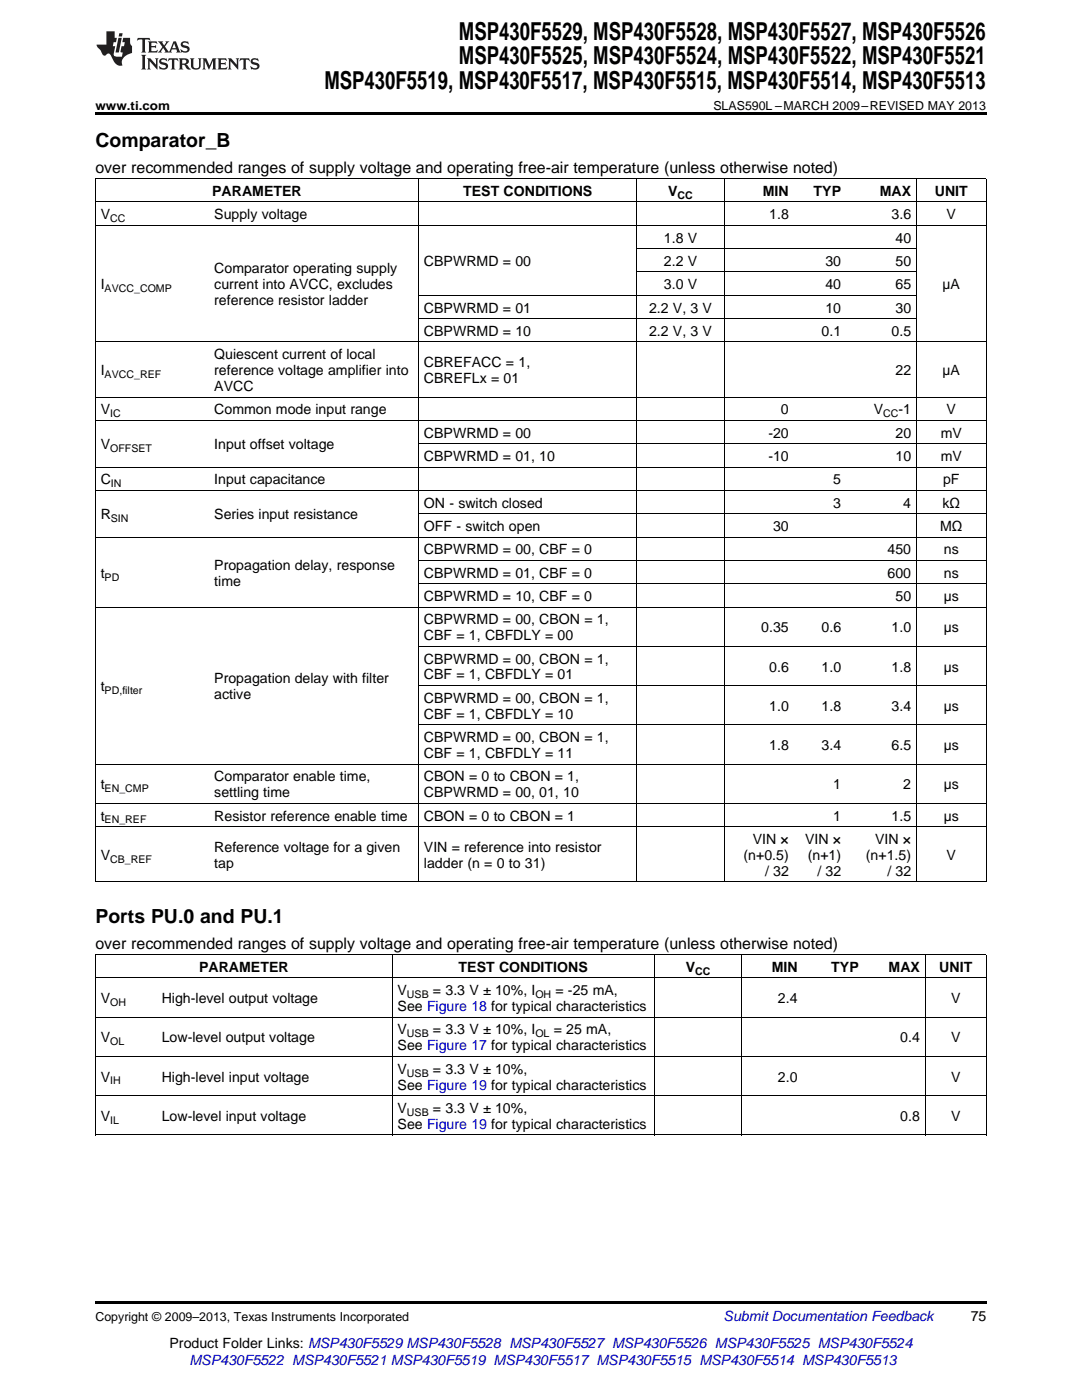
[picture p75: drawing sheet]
<svg xmlns="http://www.w3.org/2000/svg" width="216mm" height="279mm" viewBox="0 0 216 279" stroke-linecap="round" stroke-linejoin="round" font-family="sans-serif">
<defs><g id="words">
<g font-size="4.9">
<text x="91.6" y="7.9">MSP430F5529, MSP430F5528, MSP430F5527, MSP430F5526</text>
<text x="64.7" y="17.8">MSP430F5519, MSP430F5517, MSP430F5515, MSP430F5514, MSP430F5513</text>
<text x="91.6" y="12.8">MSP430F5525, MSP430F5524, MSP430F5522, MSP430F5521</text>
</g>
<g font-size="3.9">
<text x="19" y="29.3">Comparator_B</text>
<text x="19" y="184.1">Ports PU.0 and PU.1</text>
</g>
<g font-size="3.2">
<text x="19" y="34.4">over recommended ranges of supply voltage and operating free-air temperature (unless otherwise noted)</text>
<text x="19" y="189.3">over recommended ranges of supply voltage and operating free-air temperature (unless otherwise noted)</text>
</g>
<g font-size="2.8">
<text x="42.3" y="39.1">PARAMETER</text>
<text x="92.4" y="39.1">TEST CONDITIONS</text>
<text x="133.3" y="39.1">V</text>
<text x="152.2" y="39.1">MIN</text>
<text x="162.3" y="39.1">TYP</text>
<text x="175.5" y="39.1">MAX</text>
<text x="186.5" y="39.1">UNIT</text>
<text x="20.1" y="43.7">V</text>
<text x="42.8" y="43.7">Supply voltage</text>
<text x="153.5" y="43.7">1.8</text>
<text x="177.9" y="43.7">3.6</text>
<text x="188.9" y="43.7">V</text>
<text x="84.6" y="53.1">CBPWRMD = 00</text>
<text x="132.5" y="48.4">1.8 V</text>
<text x="132.5" y="53.1">2.2 V</text>
<text x="164.7" y="53.1">30</text>
<text x="178.7" y="48.4">40</text>
<text x="178.7" y="53.1">50</text>
<text x="20.1" y="57.7">I</text>
<text x="42.8" y="54.5">Comparator operating supply</text>
<text x="42.8" y="57.7">current into AVCC, excludes</text>
<text x="132.5" y="57.7">3.0 V</text>
<text x="164.7" y="57.7">40</text>
<text x="178.7" y="57.7">65</text>
<text x="188.1" y="57.7">µA</text>
<text x="42.8" y="60.9">reference resistor ladder</text>
<text x="84.6" y="62.4">CBPWRMD = 01</text>
<text x="129.5" y="62.4">2.2 V, 3 V</text>
<text x="164.7" y="62.4">10</text>
<text x="178.7" y="62.4">30</text>
<text x="42.8" y="71.7">Quiescent current of local</text>
<text x="84.6" y="67">CBPWRMD = 10</text>
<text x="129.5" y="67">2.2 V, 3 V</text>
<text x="163.9" y="67">0.1</text>
<text x="177.9" y="67">0.5</text>
<text x="20.1" y="74.9">I</text>
<text x="42.8" y="74.9">reference voltage amplifier into</text>
<text x="84.6" y="73.3">CBREFACC = 1,</text>
<text x="84.6" y="76.4">CBREFLx = 01</text>
<text x="178.7" y="74.9">22</text>
<text x="188.1" y="74.9">µA</text>
<text x="20.1" y="82.7">V</text>
<text x="42.8" y="78">AVCC</text>
<text x="42.8" y="82.7">Common mode input range</text>
<text x="155.8" y="82.7">0</text>
<text x="174.4" y="82.7">V</text>
<text x="179.3" y="82.7">-1</text>
<text x="188.9" y="82.7">V</text>
<text x="20.1" y="89.7">V</text>
<text x="42.8" y="89.7">Input offset voltage</text>
<text x="84.6" y="87.3">CBPWRMD = 00</text>
<text x="153.3" y="87.3">-20</text>
<text x="178.7" y="87.3">20</text>
<text x="187.7" y="87.3">mV</text>
<text x="84.6" y="92">CBPWRMD = 01, 10</text>
<text x="153.3" y="92">-10</text>
<text x="178.7" y="92">10</text>
<text x="187.7" y="92">mV</text>
<text x="20.1" y="96.7">C</text>
<text x="42.8" y="96.7">Input capacitance</text>
<text x="84.6" y="101.3">ON - switch closed</text>
<text x="166.3" y="96.7">5</text>
<text x="166.3" y="101.3">3</text>
<text x="180.2" y="101.3">4</text>
<text x="188.1" y="101.3">kΩ</text>
<text x="188.2" y="96.7">pF</text>
<text x="20.1" y="103.6">R</text>
<text x="42.8" y="103.6">Series input resistance</text>
<text x="84.6" y="106">OFF - switch open</text>
<text x="154.3" y="106">30</text>
<text x="187.6" y="106">MΩ</text>
<text x="42.8" y="113.7">Propagation delay, response</text>
<text x="84.6" y="110.6">CBPWRMD = 00, CBF = 0</text>
<text x="177.1" y="110.6">450</text>
<text x="188.3" y="110.6">ns</text>
<text x="20.1" y="115.3">t</text>
<text x="42.8" y="116.9">time</text>
<text x="84.6" y="115.3">CBPWRMD = 01, CBF = 0</text>
<text x="84.6" y="119.9">CBPWRMD = 10, CBF = 0</text>
<text x="177.1" y="115.3">600</text>
<text x="178.7" y="119.9">50</text>
<text x="188.3" y="119.9">µs</text>
<text x="188.3" y="115.3">ns</text>
<text x="84.6" y="124.6">CBPWRMD = 00, CBON = 1,</text>
<text x="84.6" y="127.8">CBF = 1, CBFDLY = 00</text>
<text x="151.9" y="126.2">0.35</text>
<text x="163.9" y="126.2">0.6</text>
<text x="177.9" y="126.2">1.0</text>
<text x="188.3" y="126.2">µs</text>
<text x="20.1" y="137.9">t</text>
<text x="42.8" y="136.3">Propagation delay with filter</text>
<text x="84.6" y="132.4">CBPWRMD = 00, CBON = 1,</text>
<text x="84.6" y="135.6">CBF = 1, CBFDLY = 01</text>
<text x="153.5" y="134">0.6</text>
<text x="163.9" y="134">1.0</text>
<text x="177.9" y="134">1.8</text>
<text x="188.3" y="134">µs</text>
<text x="42.8" y="139.5">active</text>
<text x="84.6" y="140.3">CBPWRMD = 00, CBON = 1,</text>
<text x="84.6" y="143.4">CBF = 1, CBFDLY = 10</text>
<text x="153.5" y="141.9">1.0</text>
<text x="163.9" y="141.9">1.8</text>
<text x="177.9" y="141.9">3.4</text>
<text x="188.3" y="141.9">µs</text>
<text x="84.6" y="148.1">CBPWRMD = 00, CBON = 1,</text>
<text x="153.5" y="149.7">1.8</text>
<text x="163.9" y="149.7">3.4</text>
<text x="177.9" y="149.7">6.5</text>
<text x="188.3" y="149.7">µs</text>
<text x="42.8" y="155.9">Comparator enable time,</text>
<text x="84.6" y="151.3">CBF = 1, CBFDLY = 11</text>
<text x="84.6" y="155.9">CBON = 0 to CBON = 1,</text>
<text x="20.1" y="157.5">t</text>
<text x="42.8" y="159.1">settling time</text>
<text x="84.6" y="159.1">CBPWRMD = 00, 01, 10</text>
<text x="166.3" y="157.5">1</text>
<text x="180.2" y="157.5">2</text>
<text x="188.3" y="157.5">µs</text>
<text x="20.1" y="163.8">t</text>
<text x="42.8" y="163.8">Resistor reference enable time</text>
<text x="84.6" y="163.8">CBON = 0 to CBON = 1</text>
<text x="166.3" y="163.8">1</text>
<text x="177.9" y="163.8">1.5</text>
<text x="188.3" y="163.8">µs</text>
<text x="20.1" y="171.6">V</text>
<text x="42.8" y="170">Reference voltage for a given</text>
<text x="42.8" y="173.2">tap</text>
<text x="84.6" y="170">VIN = reference into resistor</text>
<text x="84.6" y="173.2">ladder (n = 0 to 31)</text>
<text x="148.4" y="171.6">(n+0.5)</text>
<text x="150.2" y="168.4">VIN ×</text>
<text x="160.7" y="168.4">VIN ×</text>
<text x="161.2" y="171.6">(n+1)</text>
<text x="172.8" y="171.6">(n+1.5)</text>
<text x="174.6" y="168.4">VIN ×</text>
<text x="188.9" y="171.6">V</text>
<text x="152.6" y="174.8">/ 32</text>
<text x="163.1" y="174.8">/ 32</text>
<text x="177.1" y="174.8">/ 32</text>
<text x="39.7" y="194">PARAMETER</text>
<text x="91.5" y="194">TEST CONDITIONS</text>
<text x="136.8" y="194">V</text>
<text x="154" y="194">MIN</text>
<text x="165.9" y="194">TYP</text>
<text x="177.3" y="194">MAX</text>
<text x="187.4" y="194">UNIT</text>
<text x="20.1" y="200.2">V</text>
<text x="32.3" y="200.2">High-level output voltage</text>
<text x="79.3" y="198.6">V</text>
<text x="79.3" y="201.8">See Figure 18 for typical characteristics</text>
<text x="86.4" y="198.6">= 3.3 V ± 10%, I</text>
<text x="110.8" y="198.6">= -25 mA,</text>
<text x="155.2" y="200.2">2.4</text>
<text x="189.8" y="200.2">V</text>
<text x="20.1" y="208">V</text>
<text x="32.3" y="208">Low-level output voltage</text>
<text x="79.3" y="206.4">V</text>
<text x="79.3" y="209.6">See Figure 17 for typical characteristics</text>
<text x="86.4" y="206.4">= 3.3 V ± 10%, I</text>
<text x="110.5" y="206.4">= 25 mA,</text>
<text x="179.6" y="208">0.4</text>
<text x="189.8" y="208">V</text>
<text x="20.1" y="215.9">V</text>
<text x="32.3" y="215.9">High-level input voltage</text>
<text x="79.3" y="214.3">V</text>
<text x="86.4" y="214.3">= 3.3 V ± 10%,</text>
<text x="155.2" y="215.9">2.0</text>
<text x="189.8" y="215.9">V</text>
<text x="79.3" y="217.5">See Figure 19 for typical characteristics</text>
<text x="20.1" y="223.7">V</text>
<text x="32.3" y="223.7">Low-level input voltage</text>
<text x="79.3" y="222.1">V</text>
<text x="79.3" y="225.3">See Figure 19 for typical characteristics</text>
<text x="86.4" y="222.1">= 3.3 V ± 10%,</text>
<text x="179.6" y="223.7">0.8</text>
<text x="189.8" y="223.7">V</text>
<text x="193.7" y="263.6">75</text>
<text x="33.8" y="269">Product Folder Links: MSP430F5529 MSP430F5528 MSP430F5527 MSP430F5526 MSP430F5525 MSP430F5524</text>
</g>
<g font-size="2.8" fill="#0000c8">
<text x="144.4" y="263.6">Submit Documentation Feedback</text>
<text x="37.8" y="272.5">MSP430F5522 MSP430F5521 MSP430F5519 MSP430F5517 MSP430F5515 MSP430F5514 MSP430F5513</text>
</g>
<g font-size="2.5">
<text x="19" y="21.9">www.ti.com</text>
<text x="142.3" y="21.9">SLAS590L –MARCH 2009–REVISED MAY 2013</text>
<text x="19" y="263.6">Copyright © 2009–2013, Texas Instruments Incorporated</text>
</g>
<g font-size="2.1">
<text x="135.2" y="39.7">CC</text>
<text x="22" y="44.3">CC</text>
<text x="20.9" y="58.3">AVCC_COMP</text>
<text x="20.9" y="75.4">AVCC_REF</text>
<text x="22" y="83.3">IC</text>
<text x="176.2" y="83.3">CC</text>
<text x="22" y="90.2">OFFSET</text>
<text x="22.1" y="97.2">IN</text>
<text x="22.1" y="104.2">SIN</text>
<text x="20.9" y="115.9">PD</text>
<text x="20.9" y="138.5">PD,filter</text>
<text x="20.9" y="158.1">EN_CMP</text>
<text x="20.9" y="164.3">EN_REF</text>
<text x="22" y="172.2">CB_REF</text>
<text x="138.7" y="194.5">CC</text>
<text x="22" y="200.8">OH</text>
<text x="81.2" y="199.2">USB</text>
<text x="106.8" y="199.2">OH</text>
<text x="22" y="208.6">OL</text>
<text x="81.2" y="207">USB</text>
<text x="106.8" y="207">OL</text>
<text x="81.2" y="214.8">USB</text>
<text x="22" y="216.4">IH</text>
<text x="22" y="224.3">IL</text>
<text x="81.2" y="222.7">USB</text>
</g>
</g></defs>
<path d="M19 22.5h177.8v.5h-177.8zM19 259.7h177.8v.5h-177.8z" fill="#000"/>
<g fill="none" stroke="#000" stroke-width=".2">
<path d="M19 35.6h177.8M19.1 35.7v140.3M83.5 35.7v140.3M127.1 35.7v140.3M144.5 35.7v140.3M182.8 35.7v140.3M196.8 35.7v140.3M19 45h177.8M19 40.3h177.8M83.5 58.9h99.4M127.1 54.3h55.8M127.1 49.6h55.8"/>
<path d="M19 79.3h177.8M19 68.2h177.8M83.5 63.6h99.4M19 97.9h177.8M19 93.2h177.8M19 83.9h177.8M83.5 88.6h113.3M19 107.2h177.8M83.5 116.5h113.3M83.5 111.8h113.3M83.5 102.5h113.3M19 121.2h177.8"/>
<path d="M83.5 136.8h113.3M83.5 129h113.3M19 152.5h177.8M83.5 144.7h113.3M19 176h177.8M19 165h177.8M19 160.3h177.8M19 195.2h177.8M19 190.5h177.8M19.1 190.6v36M78.2 190.6v36M130.5 190.6v36"/>
<path d="M148 190.6v36M184.6 190.6v36M196.8 190.6v36M19 218.7h177.8M19 210.8h177.8M19 203h177.8M19 226.5h177.8"/>
</g>
<g fill="#231f20">
<path d="M27.5 7.6l-.1 .5 .4-.2h.6v.1v2.1l-.2 .4h1l-.3-.4v-2.1l.1-.1h.5l.5 .2-.2-.5zM29.5 8.3l.2 .3v1.5l-.2 .4h1.8l.2-.6a1.04 1.04 0 0 1-1.3 .2v-.7h.6l.3 .2v-.6l-.3 .2h-.6v-.6l.8-.1 .4 .3-.2-.5zM31.5 8.3l.9 1.1-.9 1.1h.8l-.2-.2 .5-.7 .4 .7-.2 .2h1.5l-.1-.2 .1-.4h.9l.1 .4-.2 .2h1l-.3-.3-.7-1.9h-.5l-.9 2-.8-1 .9-1h-.8l.1 .3-.3 .5-.4-.6 .2-.2zM34.7 8.6l.4 1h-.7zM36.3 8.4a.63 .63 0 0 0-.2 .7 .63 .63 0 0 0 .6 .4l.6 .2 .1 .2a.75 .75 0 0 1-.7 .4 .75 .75 0 0 1-.6-.5l.1 .7 .1-.1a1.11 1.11 0 0 0 1.5-.6 1.13 1.13 0 0 0-1.2-.8l-.1-.4a1.04 1.04 0 0 1 1.2 .2l-.2-.5-.1 .1-.5-.2zM28.2 10.9l.2 .4v2.2l-.2 .4h1l-.3-.4v-2.2l.3-.4zM29.3 11.6l.3 .4v1.5l-.3 .4h.8l-.2-.4v-1.3l1.5 1.7v-1.9l.2-.4h-.7l.2 .4v.9l-1.1-1.3zM32 11.8a.62 .62 0 0 0-.2 .7 .62 .62 0 0 0 .6 .4l.6 .1 .1 .3a.76 .76 0 0 1-.7 .3 .76 .76 0 0 1-.6-.4l.1 .7 .1-.1a1.11 1.11 0 0 0 1.5-.6 1.13 1.13 0 0 0-1.2-.8l-.1-.4a1.04 1.04 0 0 1 1.2 .2l-.2-.6-.1 .1-.5-.1zM33.7 11.6l-.2 .6a.61 .61 0 0 1 .8-.3v1.6l-.2 .4h.9l-.2-.4v-1.6a.63 .63 0 0 1 .8 .3l-.2-.6zM35.6 11.6l.3 .4v1.5l-.3 .4h1l-.2-.2v-.8l.5 .2a.76 .76 0 0 0 1.2 .7l-1-1a.58 .58 0 0 0 .6-.5 .58 .58 0 0 0-.5-.6zM36.4 11.9h.1a.45 .45 0 0 1 .5 .1 .45 .45 0 0 1 .1 .5l-.7 .2zM37.9 11.6l.2 .2a2.17 2.17 0 0 0 .3 1.9 .99 .99 0 0 0 1.6-.6v-1.1l.2-.4h-.7l.2 .2a1.92 1.92 0 0 1-.2 1.8 .6 .6 0 0 1-.9-.5v-1.1l.2-.4zM40.4 11.6l.2 .4v1.5l-.2 .4h.7l-.2-.4v-1.4l.8 1.8 .8-1.8v1.4l-.2 .4h.9l-.2-.4v-1.5l.2-.4h-.8l-.6 1.5-.6-1.5zM43.4 11.6l.2 .4v1.5l-.2 .4h1.8l.2-.6a1.04 1.04 0 0 1-1.3 .1v-.6h.5l.4 .2v-.6l-.4 .2h-.5v-.7h.8l.3 .3-.1-.6zM45.5 11.6l.2 .4v1.5l-.2 .4h.7l-.2-.4v-1.3l1.5 1.7v-1.9l.2-.4h-.7l.2 .4v.9l-1.1-1.3zM47.9 11.6l-.1 .6a.61 .61 0 0 1 .8-.3v1.6l-.3 .4h1l-.3-.4 .1-1.6a.63 .63 0 0 1 .7 .3l-.1-.6zM50.2 11.8a.62 .62 0 0 0-.2 .7 .62 .62 0 0 0 .6 .4l.6 .1 .2 .3a.76 .76 0 0 1-.8 .3 .76 .76 0 0 1-.6-.4l.1 .7 .2-.1a1.11 1.11 0 0 0 1.5-.6 1.13 1.13 0 0 0-1.3-.8l-.1-.4a1.04 1.04 0 0 1 1.2 .2l-.1-.6-.2 .1-.5-.1z"/>
<path d="M21.2 6.3v2.6h-1.9l.1 .4 .7 .9a.91 .91 0 0 0 1 .8 .56 .56 0 0 1 .5-.3 .56 .56 0 0 1 .5 .3l.4 .8a1.53 1.53 0 0 0 1.9 1.2 1.54 1.54 0 0 1 1-2.1l.9-.3v-1.4a1.52 1.52 0 0 1-.3-1.6h-1.4l-.2 .8h.5l-.2 .8h-.4l-.2 1v.2l.4 .1-.2 .8a1.93 1.93 0 0 1-1.6-.3l.3-1.8h-.5l.2-.8h.4l.2-.8h-.4v-1.3zM23.6 7.6l-.6 2.9h.7l.6-2.9zM23.8 6.6l-.1 .7h.6l.2-.7z"/>
</g>
<use href="#words"/>
</svg>
